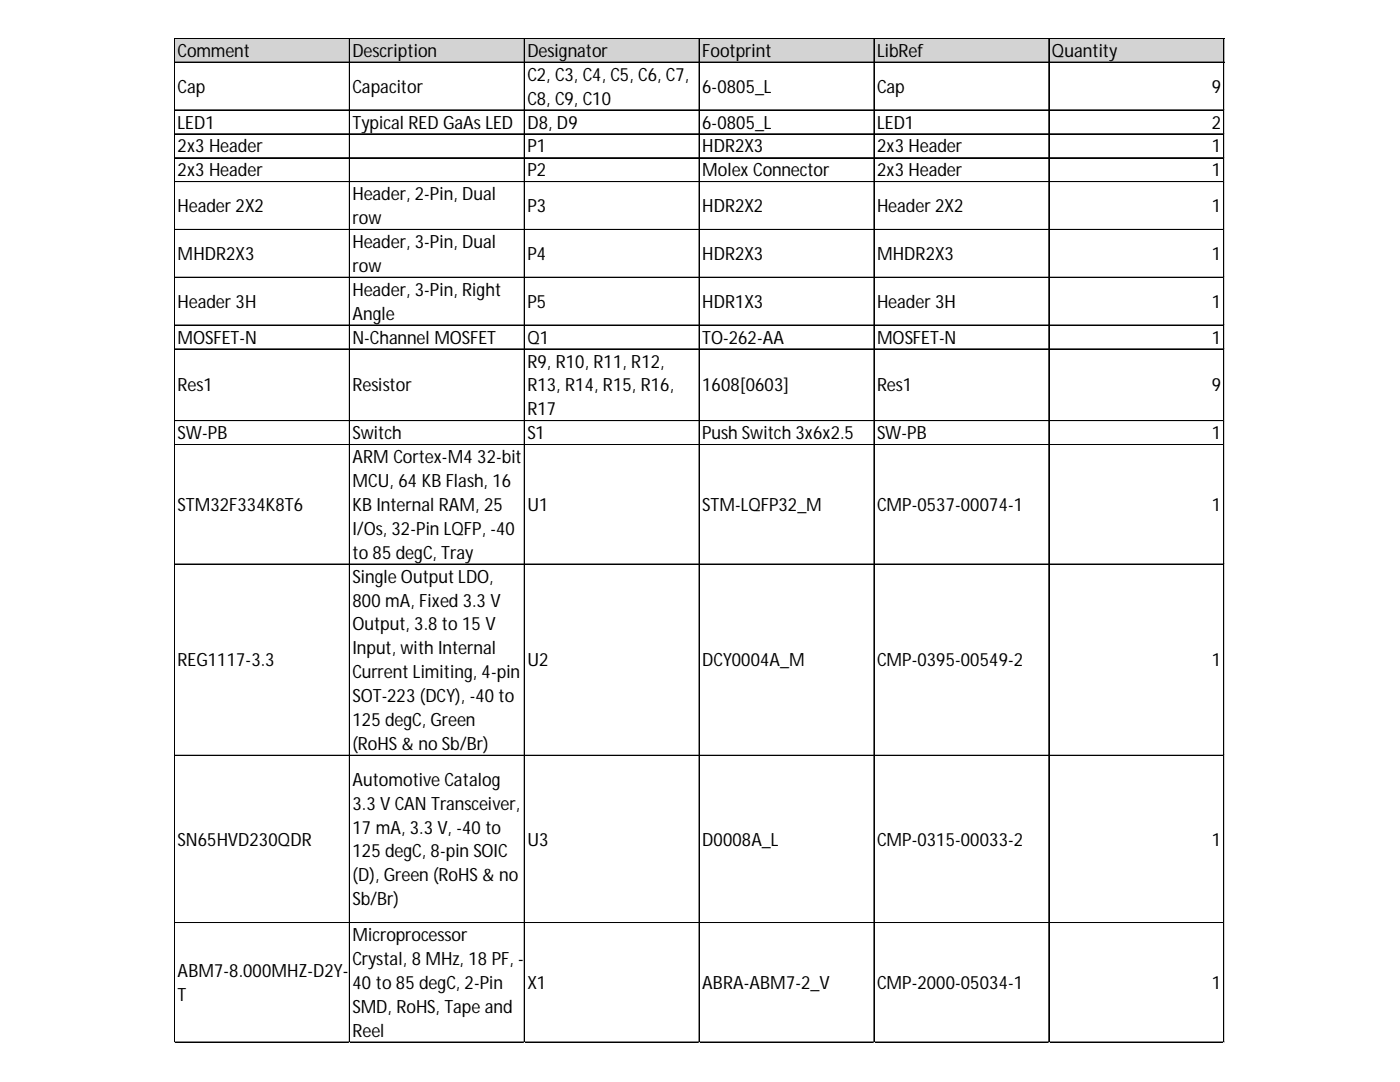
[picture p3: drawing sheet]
<svg xmlns="http://www.w3.org/2000/svg" width="279mm" height="216mm" viewBox="0 0 279 216" stroke-linecap="round" stroke-linejoin="round" font-family="sans-serif">
<defs><g id="words">
<g font-size="3.6">
<text x="35.4" y="11.3">Comment</text>
<text x="70.3" y="11.3">Description</text>
<text x="105.2" y="11.3">Designator</text>
<text x="140.1" y="11.3">Footprint</text>
<text x="175" y="11.3">LibRef</text>
<text x="209.9" y="11.3">Quantity</text>
<text x="105.2" y="16.1">C2, C3, C4, C5, C6, C7,</text>
<text x="35.4" y="18.5">Cap</text>
<text x="70.3" y="18.5">Capacitor</text>
<text x="105.2" y="20.9">C8, C9, C10</text>
<text x="140.1" y="18.5">6-0805_L</text>
<text x="175" y="18.5">Cap</text>
<text x="241.8" y="18.5">9</text>
<text x="35.4" y="25.6">LED1</text>
<text x="70.3" y="25.6">Typical RED GaAsLED</text>
<text x="105.2" y="25.6">D8, D9</text>
<text x="140.1" y="25.6">6-0805_L</text>
<text x="175" y="25.6">LED1</text>
<text x="241.8" y="25.6">2</text>
<text x="35.4" y="30.4">2x3Header</text>
<text x="35.4" y="35.2">2x3Header</text>
<text x="105.2" y="30.4">P1</text>
<text x="105.2" y="35.2">P2</text>
<text x="140.1" y="30.4">HDR2X3</text>
<text x="140.1" y="35.2">Molex Connector</text>
<text x="175" y="30.4">2x3Header</text>
<text x="175" y="35.2">2x3Header</text>
<text x="241.8" y="30.4">1</text>
<text x="241.8" y="35.2">1</text>
<text x="70.3" y="40">Header, 2-Pin, Dual</text>
<text x="35.4" y="42.3">Header 2X2</text>
<text x="70.3" y="44.7">row</text>
<text x="105.2" y="42.3">P3</text>
<text x="140.1" y="42.3">HDR2X2</text>
<text x="175" y="42.3">Header 2X2</text>
<text x="241.8" y="42.3">1</text>
<text x="35.4" y="51.9">MHDR2X3</text>
<text x="70.3" y="49.5">Header, 3-Pin, Dual</text>
<text x="105.2" y="51.9">P4</text>
<text x="140.1" y="51.9">HDR2X3</text>
<text x="175" y="51.9">MHDR2X3</text>
<text x="241.8" y="51.9">1</text>
<text x="70.3" y="54.3">row</text>
<text x="70.3" y="59">Header, 3-Pin, Right</text>
<text x="35.4" y="61.4">Header 3H</text>
<text x="70.3" y="63.8">Angle</text>
<text x="105.2" y="61.4">P5</text>
<text x="140.1" y="61.4">HDR1X3</text>
<text x="175" y="61.4">Header 3H</text>
<text x="241.8" y="61.4">1</text>
<text x="35.4" y="68.6">MOSFET-N</text>
<text x="70.3" y="68.6">N-Channel MOSFET</text>
<text x="105.2" y="68.6">Q1</text>
<text x="140.1" y="68.6">TO-262-AA</text>
<text x="175" y="68.6">MOSFET-N</text>
<text x="241.8" y="68.6">1</text>
<text x="105.2" y="73.3">R9, R10, R11, R12,</text>
<text x="35.4" y="78.1">Res1</text>
<text x="70.3" y="78.1">Resistor</text>
<text x="105.2" y="78.1">R13, R14, R15, R16,</text>
<text x="105.2" y="82.9">R17</text>
<text x="140.1" y="78.1">1608[0603]</text>
<text x="175" y="78.1">Res1</text>
<text x="241.8" y="78.1">9</text>
<text x="35.4" y="87.6">SW-PB</text>
<text x="70.3" y="87.6">Switch</text>
<text x="105.2" y="87.6">S1</text>
<text x="140.1" y="87.6">Push Switch 3x6x2.5</text>
<text x="175" y="87.6">SW-PB</text>
<text x="241.8" y="87.6">1</text>
<text x="70.3" y="92.4">ARM Cortex-M432-bit</text>
<text x="35.4" y="101.9">STM32F334K8T6</text>
<text x="70.3" y="97.2">MCU, 64KB Flash, 16</text>
<text x="70.3" y="101.9">KB Internal RAM, 25</text>
<text x="105.2" y="101.9">U1</text>
<text x="140.1" y="101.9">STM-LQFP32_M</text>
<text x="175" y="101.9">CMP-0537-00074-1</text>
<text x="241.8" y="101.9">1</text>
<text x="70.3" y="106.7">I/Os, 32-Pin LQFP, -40</text>
<text x="70.3" y="111.5">to 85degC, Tray</text>
<text x="70.3" y="116.3">Single OutputLDO,</text>
<text x="70.3" y="121">800mA, Fixed 3.3V</text>
<text x="70.3" y="125.8">Output, 3.8to 15V</text>
<text x="70.3" y="130.6">Input, with Internal</text>
<text x="35.4" y="132.9">REG1117-3.3</text>
<text x="70.3" y="135.3">Current Limiting, 4-pin</text>
<text x="105.2" y="132.9">U2</text>
<text x="140.1" y="132.9">DCY0004A_M</text>
<text x="175" y="132.9">CMP-0395-00549-2</text>
<text x="241.8" y="132.9">1</text>
<text x="70.3" y="140.1">SOT-223(DCY), -40to</text>
<text x="70.3" y="144.9">125degC, Green</text>
<text x="70.3" y="149.6">(RoHS&amp; no Sb/Br)</text>
<text x="70.3" y="156.8">Automotive Catalog</text>
<text x="70.3" y="161.6">3.3V CAN Transceiver,</text>
<text x="70.3" y="166.3">17 mA, 3.3V, -40to</text>
<text x="35.4" y="168.7">SN65HVD230QDR</text>
<text x="70.3" y="171.1">125degC, 8-pin SOIC</text>
<text x="105.2" y="168.7">U3</text>
<text x="140.1" y="168.7">D0008A_L</text>
<text x="175" y="168.7">CMP-0315-00033-2</text>
<text x="241.8" y="168.7">1</text>
<text x="70.3" y="175.9">(D), Green (RoHS&amp; no</text>
<text x="70.3" y="180.6">Sb/Br)</text>
<text x="70.3" y="187.8">Microprocessor</text>
<text x="35.4" y="194.9">ABM7-8.000MHZ-D2Y-</text>
<text x="70.3" y="192.6">Crystal, 8MHz, 18PF, -</text>
<text x="70.3" y="197.3">40to 85degC, 2-Pin</text>
<text x="105.2" y="197.3">X1</text>
<text x="140.1" y="197.3">ABRA-ABM7-2_V</text>
<text x="175" y="197.3">CMP-2000-05034-1</text>
<text x="241.8" y="197.3">1</text>
<text x="35.4" y="199.7">T</text>
<text x="70.3" y="202.1">SMD, RoHS, Tape and</text>
<text x="70.3" y="206.9">Reel</text>
</g>
</g></defs>
<path d="M34.9 7.7h209.5v4.8h-209.5z" fill="#d3d3d3"/>
<g fill="none" stroke="#000" stroke-width=".2">
<path d="M34.8 7.6v200.5M34.9 7.6v200.5M34.9 7.6h209.4M34.9 7.7h209.4M34.9 12.4h209.4M34.9 12.5h209.4M69.7 7.7v200.4M69.8 7.7v200.4M104.6 7.7v200.4M104.7 7.7v200.4M139.5 7.7v200.4M139.6 7.7v200.4"/>
<path d="M174.4 7.7v200.4M174.5 7.7v200.4M209.3 7.7v200.4M209.4 7.7v200.4M244.2 7.7v200.4M244.3 7.7v200.4M34.9 21.9h209.4M34.9 22h209.4M34.9 26.7h209.4M34.9 26.8h209.4M34.9 31.5h209.4M34.9 36.2h209.4"/>
<path d="M34.9 36.3h209.4M34.9 45.8h209.4M34.9 55.3h209.4M34.9 55.4h209.4M34.9 64.8h209.4M34.9 64.9h209.4M34.9 69.6h209.4M34.9 69.7h209.4M34.9 83.9h209.4M34.9 84h209.4M34.9 88.7h209.4M34.9 88.8h209.4"/>
<path d="M34.9 112.5h209.4M34.9 112.6h209.4M34.9 150.7h209.4M34.9 150.8h209.4M34.9 184.1h209.4M34.9 207.9h209.4M34.9 208h209.4"/>
</g>
<path d="M34.8 208.1h.1" fill="none" stroke="#d4d4d4" stroke-width=".2"/>
<path d="M34.8 208.1h.1z" fill="#d4d4d4"/>
<path d="M69.7 208.1h.1" fill="none" stroke="#d4d4d4" stroke-width=".2"/>
<path d="M69.7 208.1h.1z" fill="#d4d4d4"/>
<path d="M104.6 208.1h.1" fill="none" stroke="#d4d4d4" stroke-width=".2"/>
<path d="M104.6 208.1h.1z" fill="#d4d4d4"/>
<path d="M139.5 208.1h.1" fill="none" stroke="#d4d4d4" stroke-width=".2"/>
<path d="M139.5 208.1h.1z" fill="#d4d4d4"/>
<path d="M174.4 208.1h.1" fill="none" stroke="#d4d4d4" stroke-width=".2"/>
<path d="M174.4 208.1h.1z" fill="#d4d4d4"/>
<path d="M209.3 208.1h.1" fill="none" stroke="#d4d4d4" stroke-width=".2"/>
<path d="M209.3 208.1h.1z" fill="#d4d4d4"/>
<path d="M244.2 208.1h.1" fill="none" stroke="#d4d4d4" stroke-width=".2"/>
<path d="M244.2 208.1h.1z" fill="#d4d4d4"/>
<path d="M244.3 21.9h.1" fill="none" stroke="#d4d4d4" stroke-width=".2"/>
<path d="M244.3 21.9l.1 .2z" fill="#d4d4d4"/>
<path d="M244.3 26.7h.1" fill="none" stroke="#d4d4d4" stroke-width=".2"/>
<path d="M244.3 26.7l.1 .1z" fill="#d4d4d4"/>
<path d="M244.3 31.5h.1" fill="none" stroke="#d4d4d4" stroke-width=".2"/>
<path d="M244.3 31.5l.1 .1z" fill="#d4d4d4"/>
<path d="M244.3 36.2h.1" fill="none" stroke="#d4d4d4" stroke-width=".2"/>
<path d="M244.3 36.2l.1 .2z" fill="#d4d4d4"/>
<path d="M244.3 45.8h.1" fill="none" stroke="#d4d4d4" stroke-width=".2"/>
<path d="M244.3 45.8l.1 .1z" fill="#d4d4d4"/>
<path d="M244.3 55.3h.1" fill="none" stroke="#d4d4d4" stroke-width=".2"/>
<path d="M244.3 55.3l.1 .1z" fill="#d4d4d4"/>
<path d="M244.3 64.8h.1" fill="none" stroke="#d4d4d4" stroke-width=".2"/>
<path d="M244.3 64.8l.1 .2z" fill="#d4d4d4"/>
<path d="M244.3 69.6h.1" fill="none" stroke="#d4d4d4" stroke-width=".2"/>
<path d="M244.3 69.6l.1 .1z" fill="#d4d4d4"/>
<path d="M244.3 83.9h.1" fill="none" stroke="#d4d4d4" stroke-width=".2"/>
<path d="M244.3 83.9l.1 .2z" fill="#d4d4d4"/>
<path d="M244.3 88.7h.1" fill="none" stroke="#d4d4d4" stroke-width=".2"/>
<path d="M244.3 88.7l.1 .1z" fill="#d4d4d4"/>
<path d="M244.3 112.5h.1" fill="none" stroke="#d4d4d4" stroke-width=".2"/>
<path d="M244.3 112.5l.1 .2z" fill="#d4d4d4"/>
<path d="M244.3 150.7h.1" fill="none" stroke="#d4d4d4" stroke-width=".2"/>
<path d="M244.3 150.7l.1 .1z" fill="#d4d4d4"/>
<path d="M244.3 184.1h.1" fill="none" stroke="#d4d4d4" stroke-width=".2"/>
<path d="M244.3 184.1l.1 .1z" fill="#d4d4d4"/>
<path d="M244.3 207.9h.1" fill="none" stroke="#d4d4d4" stroke-width=".2"/>
<path d="M244.3 207.9l.1 .2z" fill="#d4d4d4"/>
<use href="#words"/>
</svg>
